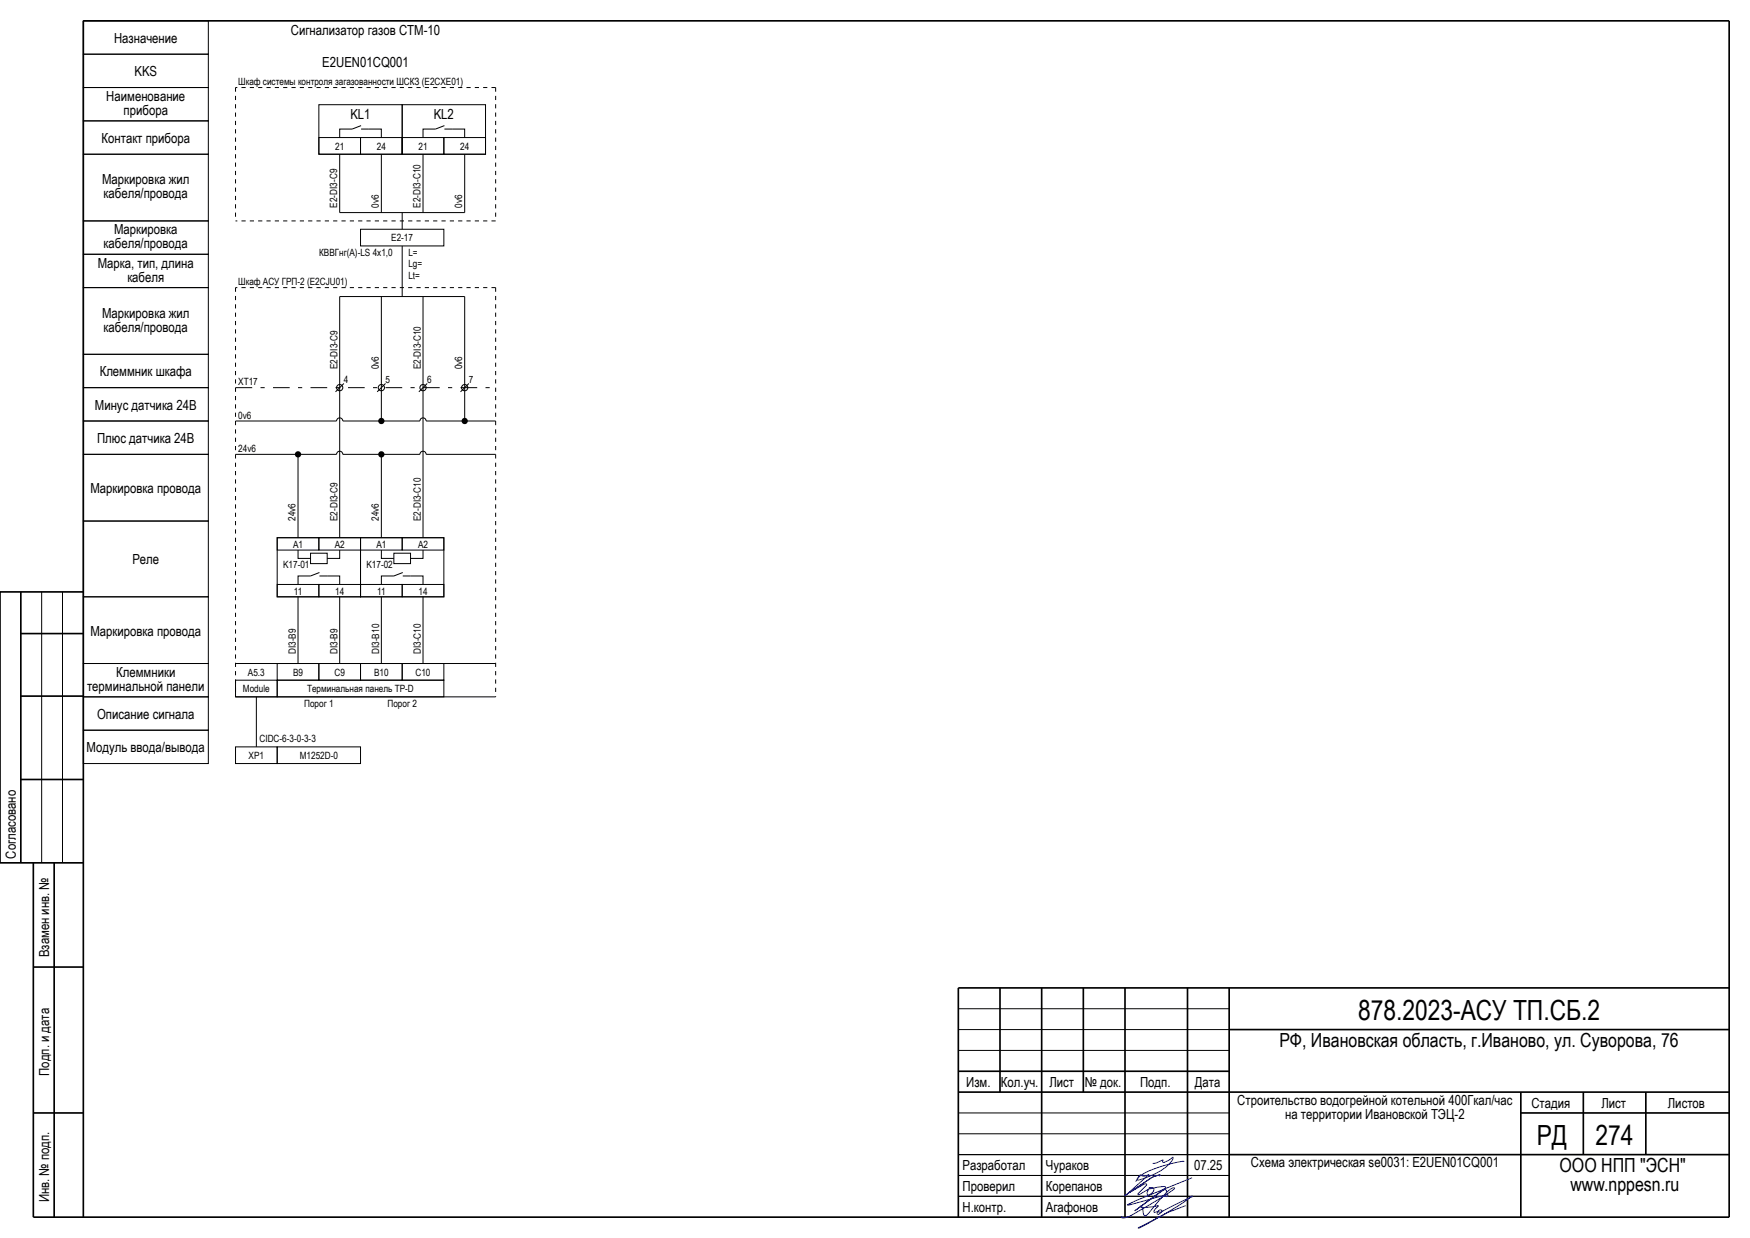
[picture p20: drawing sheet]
<svg xmlns="http://www.w3.org/2000/svg" width="420mm" height="297mm" viewBox="0 0 420 297" stroke-linecap="round" stroke-linejoin="round" font-family="sans-serif">
<defs><g id="words">
<g font-size="6.7">
<text x="325.9" y="244.6">878.2023-АСУ ТП.СБ.2</text>
<text x="368.8" y="274.7">РД</text>
<text x="382.9" y="274.6">274</text>
</g>
<g font-size="4.7">
<text x="307" y="251.1">РФ, Ивановская область, г.Иваново, ул. Суворова, 76</text>
<text x="374.3" y="281.1">ООО НПП &quot;ЭСН&quot;</text>
<text x="376.9" y="285.8">www.nppesn.ru</text>
</g>
<g font-size="3.3">
<text x="27.4" y="10.3">Назначение</text>
<text x="69.8" y="8.4">Сигнализатор газов СТМ-10</text>
<text x="77.3" y="16.1">E2UEN01CQ001</text>
<text x="32.3" y="18.3">KKS</text>
<text x="25.5" y="24.2">Наименование</text>
<text x="29.7" y="27.6">прибора</text>
<text x="84.1" y="28.5">KL1</text>
<text x="104.1" y="28.5">KL2</text>
<text x="24.4" y="34.2">Контакт прибора</text>
<text x="24.5" y="44.2">Маркировка жил</text>
<text x="24.9" y="47.6">кабеля/провода</text>
<text x="24.9" y="59.6">кабеля/провода</text>
<text x="27.4" y="56.2">Маркировка</text>
<text x="23.5" y="64.2">Марка, тип, длина</text>
<text x="30.6" y="67.6">кабеля</text>
<text x="24.5" y="76.2">Маркировка жил</text>
<text x="24.9" y="79.6">кабеля/провода</text>
<text x="23.9" y="90.3">Клеммник шкафа</text>
<text x="22.8" y="98.3">Минус датчика 24В</text>
<text x="23.3" y="106.3">Плюс датчика 24В</text>
<text x="21.7" y="118.3">Маркировка провода</text>
<text x="31.8" y="135.3">Реле</text>
<text x="21.7" y="152.5">Маркировка провода</text>
<text x="20.9" y="165.8">терминальной панели</text>
<text x="27.9" y="162.4">Клеммники</text>
<text x="23.3" y="172.4">Описание сигнала</text>
<text x="20.8" y="180.4">Модуль ввода/вывода</text>
<text x="3.8" y="206" transform="rotate(-90 3.8 206)">Согласовано</text>
<text x="11.8" y="229.7" transform="rotate(-90 11.8 229.7)">Взамен инв. №</text>
<text x="11.8" y="258.1" transform="rotate(-90 11.8 258.1)">Подп. и дата</text>
<text x="231.9" y="260.8">Изм.</text>
<text x="240.2" y="260.8">Кол.уч.</text>
<text x="251.8" y="260.8">Лист</text>
<text x="260.4" y="260.8">№ док.</text>
<text x="273.6" y="260.8">Подп.</text>
<text x="286.8" y="260.8">Дата</text>
<text x="296.9" y="265.1">Строительство водогрейной котельной 400Гкал/час</text>
<text x="308.4" y="268.4">на территории Ивановской ТЭЦ-2</text>
<text x="367.5" y="265.8">Стадия</text>
<text x="384.3" y="265.8">Лист</text>
<text x="400.3" y="265.8">Листов</text>
<text x="231" y="280.7">Разработал</text>
<text x="251" y="280.8">Чураков</text>
<text x="286.6" y="280.8">07.25</text>
<text x="300.2" y="280.1">Схема электрическая se0031: E2UEN01CQ001</text>
<text x="231" y="285.8">Проверил</text>
<text x="251" y="285.8">Корепанов</text>
<text x="11.8" y="288.5" transform="rotate(-90 11.8 288.5)">Инв. № подп.</text>
<text x="231" y="290.8">Н.контр.</text>
<text x="251" y="290.8">Агафонов</text>
</g>
<g font-size="2.4">
<text x="57.2" y="20.5">Шкаф системы контроля загазованности ШСКЗ (E2CXE01)</text>
<text x="80.4" y="35.9">21</text>
<text x="90.4" y="35.9">24</text>
<text x="100.4" y="35.9">21</text>
<text x="110.4" y="35.9">24</text>
<text x="80.9" y="49.8" transform="rotate(-90 80.9 49.8)">E2-DI3-C9</text>
<text x="91" y="49.8" transform="rotate(-90 91 49.8)">0v6</text>
<text x="100.9" y="49.8" transform="rotate(-90 100.9 49.8)">E2-DI3-C10</text>
<text x="111" y="49.8" transform="rotate(-90 111 49.8)">0v6</text>
<text x="93.9" y="57.9">E2-17</text>
<text x="76.6" y="61.4">КВВГнг(А)-LS 4х1,0</text>
<text x="98" y="61.4">L=</text>
<text x="98" y="63.9">Lg=</text>
<text x="57.2" y="68.4">Шкаф АСУ ГРП-2 (E2CJU01)</text>
<text x="98" y="66.9">Lt=</text>
<text x="81" y="88.6" transform="rotate(-90 81 88.6)">E2-DI3-C9</text>
<text x="91" y="88.6" transform="rotate(-90 91 88.6)">0v6</text>
<text x="101" y="88.6" transform="rotate(-90 101 88.6)">E2-DI3-C10</text>
<text x="111" y="88.6" transform="rotate(-90 111 88.6)">0v6</text>
<text x="57.2" y="92.5">XT17</text>
<text x="82.6" y="91.9">4</text>
<text x="92.6" y="91.8">5</text>
<text x="102.6" y="91.9">6</text>
<text x="112.6" y="91.8">7</text>
<text x="57.2" y="100.4">0v6</text>
<text x="57.2" y="108.4">24v6</text>
<text x="71" y="125" transform="rotate(-90 71 125)">24v6</text>
<text x="81" y="125" transform="rotate(-90 81 125)">E2-DI3-C9</text>
<text x="91" y="125" transform="rotate(-90 91 125)">24v6</text>
<text x="101" y="125" transform="rotate(-90 101 125)">E2-DI3-C10</text>
<text x="70.3" y="131.4">A1</text>
<text x="80.3" y="131.4">A2</text>
<text x="90.3" y="131.4">A1</text>
<text x="100.3" y="131.4">A2</text>
<text x="68" y="136.4">K17-01</text>
<text x="88" y="136.4">K17-02</text>
<text x="70.5" y="142.6">11</text>
<text x="80.4" y="142.6">14</text>
<text x="90.5" y="142.6">11</text>
<text x="100.4" y="142.6">14</text>
<text x="71" y="156.9" transform="rotate(-90 71 156.9)">DI3-B9</text>
<text x="81" y="156.9" transform="rotate(-90 81 156.9)">DI3-B9</text>
<text x="91" y="156.9" transform="rotate(-90 91 156.9)">DI3-B10</text>
<text x="101" y="156.9" transform="rotate(-90 101 156.9)">DI3-C10</text>
<text x="58.3" y="166.1">Module</text>
<text x="59.5" y="162.1">A5.3</text>
<text x="70.3" y="162.1">B9</text>
<text x="73.7" y="166.1">Терминальная панель TP-D</text>
<text x="80.3" y="162.1">C9</text>
<text x="89.8" y="162.1">B10</text>
<text x="99.7" y="162.1">C10</text>
<text x="73" y="169.6">Порог 1</text>
<text x="93" y="169.6">Порог 2</text>
<text x="62.3" y="178.1">CIDC-6-3-0-3-3</text>
<text x="59.7" y="182.1">XP1</text>
<text x="71.9" y="182.1">M1252D-0</text>
</g>
</g></defs>
<g fill="#000" stroke="#000" stroke-width=".24">
<path d="M81.5 51h30zM81.5 37v14zM91.5 37v14zM96.5 51v4zM101.5 37v14zM111.5 37v14zM81.5 71.1h30zM81.5 71.1v21.9zM91.5 71.1v21.9zM96.5 59v12.1zM101.5 71.1v21.9zM111.5 71.1v21.9z"/>
<path d="M80.5 94l2-2zM81.5 93v36zM90.5 94l2-2zM91.5 93v7.6zM100.5 94l2-2zM101.5 93v36zM110.5 94l2-2zM111.5 93v7.6zM56.5 109h24.3zM56.5 101h24.3zM71.5 109.4v19.6zM82.3 101h18.5z"/>
<path d="M82.3 109h18.5zM91.5 109.4v19.6zM102.3 109h16.7zM102.3 101h16.7zM56.5 159.2h62.5zM71.5 143.2v16zM81.5 143.2v16zM91.5 143.2v16zM101.5 143.2v16zM56.5 167.2h62.5zM61.5 167.2v12zM10 142v65z"/>
<path d="M15 142v65zM230 252h65zM230 247h65zM230 242h65zM230 277h65zM230 272h65zM230 267h65zM230 287h65zM230 282h65z"/>
</g>
<g fill="#000" stroke="#000" stroke-width=".4">
<path d="M20 5h395zM5 152h15zM5 167h15zM5 187h15zM5 142v65zM8 207v85zM13 207v85zM8 232h12zM230 237h185zM230 257h65zM295 247h120zM8 267h12z"/>
<path d="M230 262h185zM240 237v25zM260 237v25zM295 277h120zM365 267h50zM380 262v15zM395 262v15zM8 292h407zM20 5v287zM230 237v55zM250 237v55zM270 237v55z"/>
<path d="M285 237v55zM295 237v55zM365 262v30zM415 5v287z"/>
</g>
<path d="M20 142h-20v65h20" fill="none" stroke="#000" stroke-width=".4"/>
<path d="M284.2 278.7l-.1-.1a26.7 26.7 0 0 0-10.8 3.7l-.4 .8a14 14 0 0 0 8.5-4.9l.1-.6-2.1 1.3a.32 .32 0 0 1-.4-.2 .32 .32 0 0 1 .1-.4l-1.5 .7-1 .1M284.6 289.2a74 74 0 0 0-11.4 5.4l1.9-.9 4.7-2.6 6.4-4.1-.1 .1-7.4 3.7h-.4a.34 .34 0 0 1-.1-.4 .34 .34 0 0 1 .5-.1 .34 .34 0 0 1 .1 .4 .74 .74 0 0 1-1.1 .5l.4-.6h-.2a.72 .72 0 0 1-1 .1l1-1.5a9.8 9.8 0 0 1-4.2 .3v-.2a.9 .9 0 0 1 .6 1.2l.1 .4a.57 .57 0 0 0 .2 .7 .57 .57 0 0 0 .8-.2l1.1-1.3a20.9 20.9 0 0 1 4.9-5.1h.4l.1 .1-3.4 2.4-5.3 3.1a6.1 6.1 0 0 1-3.9 1.6v-.4M286.1 282.5l-13.4 5.5-2.1 1.1 9.4-2.5a.25 .25 0 0 1 .3 .2 .25 .25 0 0 1-.3 .3l-.3-.5 .3-.5a.48 .48 0 0 0-.1-.6 .48 .48 0 0 0-.6-.1l-7 5.1 7.5-5.6-.2-.2-.3-.1-3.4 .6-.1-.1a.65 .65 0 0 1 1 0 .65 .65 0 0 1-.2 1l-.8 .6a.48 .48 0 0 1-.5-.3 .48 .48 0 0 1 .1-.6l.2-.5-2.2 1.3-.3-.1 2.1-2.3a.56 .56 0 0 0-.9 .1l-3.2 1.8 5.3-3.6 2-.6-2 .6-6.4 4.4 5.7-5.1a1.72 1.72 0 0 1-2 .1l-1.1 1.6" fill="none" stroke="#00f" stroke-width=".24"/>
<g fill="none" stroke="#000" stroke-width=".24">
<path d="M20 13h30v8h-30zM20 5h30v8h-30zM20 37h30v16h-30zM20 29h30v8h-30zM20 21h30v8h-30zM76.5 25.1h20v11.9h-20zM76.5 33h10v4h-10zM86.5 33h10v4h-10zM86.7 30.1l-2.2 .9h-3v2M86.7 31h4.8v2M96.5 25.1h20v11.9h-20zM96.5 33h10v4h-10z"/>
<path d="M106.5 33h10v4h-10zM106.7 30.1l-2.2 .9h-3v2M106.7 31h4.8v2M20 53h30v8h-30zM86.5 55h20v4h-20zM20 69h30v16h-30zM20 61h30v8h-30zM20 85h30v8h-30zM20 93h30v8h-30zM20 109h30v16h-30zM20 101h30v8h-30zM80.8 101a.75 .75 0 0 1 .7-.7 .75 .75 0 0 1 .8 .7"/>
<path d="M80.8 109a.75 .75 0 0 1 .7-.7 .75 .75 0 0 1 .8 .7M100.8 101a.75 .75 0 0 1 .7-.7 .75 .75 0 0 1 .8 .7M100.8 109a.75 .75 0 0 1 .7-.7 .75 .75 0 0 1 .8 .7M20 125h30v18.2h-30zM66.5 129h20v14.2h-20zM66.5 129h10v3h-10zM71.5 132v2h3M74.5 132.7h4v2.5h-4zM76.5 129h10v3h-10zM76.7 137.4l-2.2 .8h-3v2M76.7 138.2h4.8v2M81.5 132v2h-3"/>
<path d="M86.5 129h20v14.2h-20zM86.5 129h10v3h-10zM91.5 132v2h3M94.5 132.7h4v2.5h-4zM96.5 129h10v3h-10zM96.7 137.4l-2.2 .8h-3v2M96.7 138.2h4.8v2M101.5 132v2h-3M20 159.2h30v8h-30zM20 143.2h30v16h-30zM66.5 159.2h10v4h-10zM66.5 140.2h10v3h-10z"/>
<path d="M76.5 140.2h10v3h-10zM76.5 159.2h10v4h-10zM86.5 140.2h10v3h-10zM86.5 159.2h10v4h-10zM96.5 140.2h10v3h-10zM96.5 159.2h10v4h-10zM20 175.2h30v8h-30zM20 167.2h30v8h-30zM56.5 163.2h10v4h-10zM56.5 179.2h10v4h-10zM66.5 163.2h40v4h-40zM66.5 179.2h20v4h-20z"/>
<circle cx="81.5" cy="93" r=".75"/>
<circle cx="91.5" cy="93" r=".75"/>
<circle cx="101.5" cy="93" r=".75"/>
<circle cx="111.5" cy="93" r=".75"/>
</g>
<g fill="none" stroke="#000" stroke-width=".7" stroke-linecap="butt">
<circle cx="71.5" cy="109" r=".4"/>
<circle cx="91.5" cy="109" r=".4"/>
<circle cx="91.5" cy="101" r=".4"/>
<circle cx="111.5" cy="101" r=".4"/>
</g>
<path d="M56.5 93h62.5z" fill="#000" stroke="#000" stroke-width=".24" stroke-dasharray="4 2 1 2" stroke-linecap="butt"/>
<path d="M56.5 21v32zM56.5 21h62.5zM119 21v32zM56.5 53h62.5zM56.5 69v98.2zM56.5 69h62.5zM119 69v98.2z" fill="#000" stroke="#000" stroke-width=".24" stroke-dasharray="1 1" stroke-linecap="butt"/>
<use href="#words"/>
</svg>
